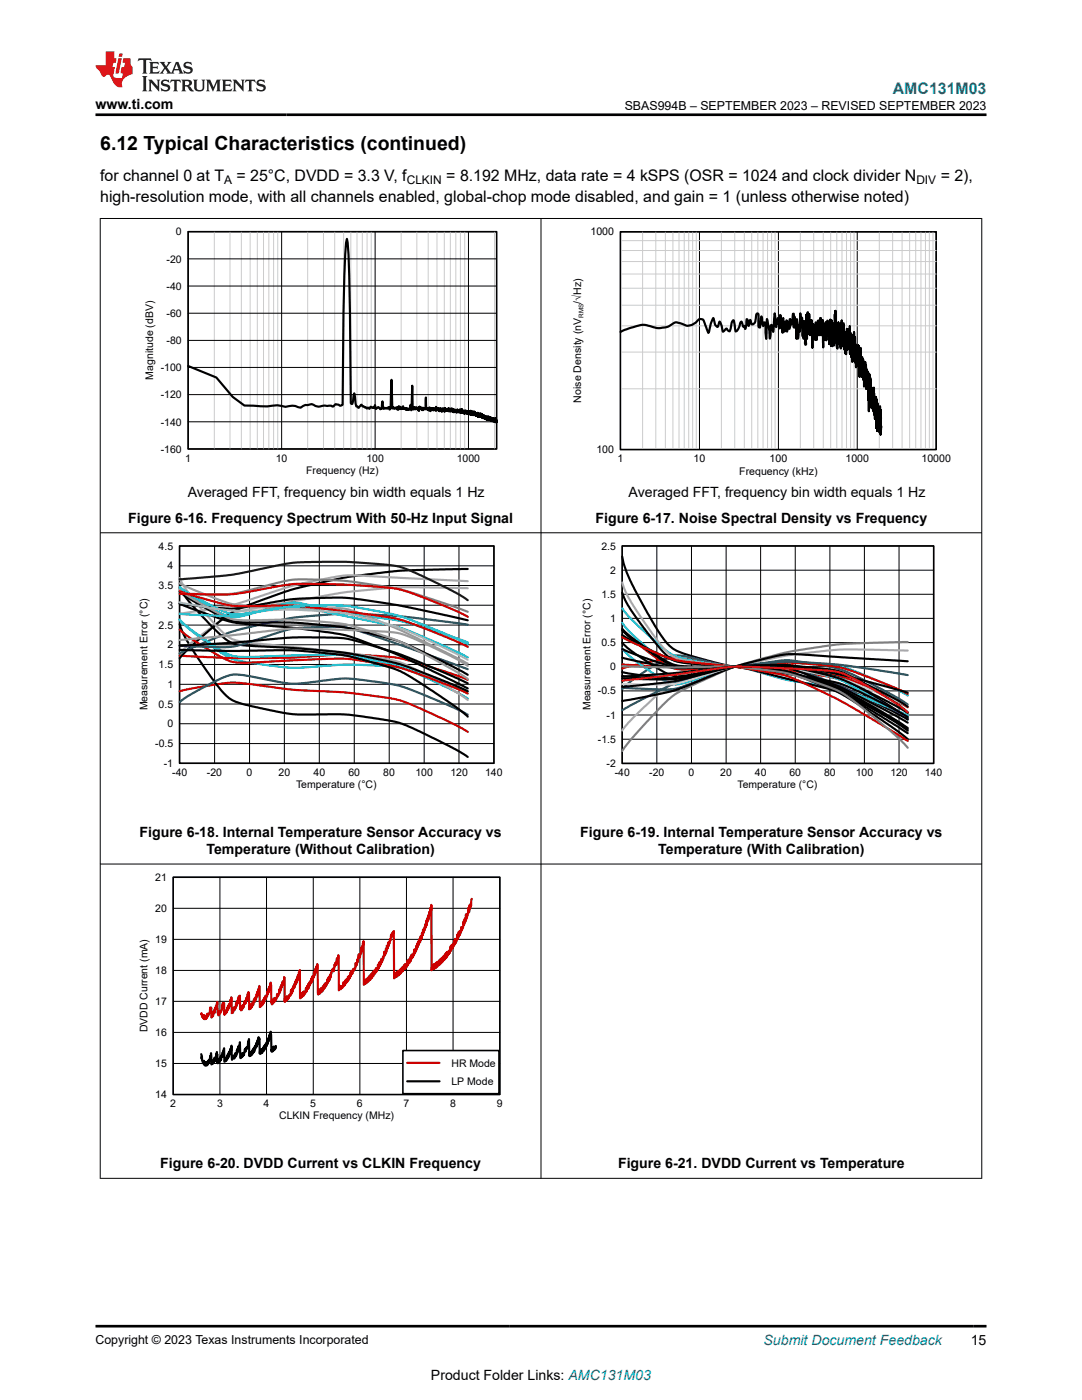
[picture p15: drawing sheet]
<svg xmlns="http://www.w3.org/2000/svg" width="216mm" height="279mm" viewBox="0 0 216 279" stroke-linecap="round" stroke-linejoin="round" font-family="sans-serif">
<defs><g id="words">
<text font-size="3.9" x="20" y="29.9">6.12 Typical Characteristics (continued)</text>
<text font-size="3.2" fill="#00f" x="178.1" y="18.7">AMC131M03</text>
<g font-size="3.2">
<text x="20" y="40.3">high-resolution mode, with all channels enabled, global-chop mode disabled, and gain = 1 (unless otherwise noted)</text>
<text x="20" y="36.1">for channel 0 at T</text>
<text x="47.2" y="36.1">= 25°C, DVDD = 3.3 V, f</text>
<text x="89.1" y="36.1">= 8.192 MHz, data rate = 4 kSPS (OSR = 1024 and clock divider N</text>
<text x="187.7" y="36.1">= 2),</text>
</g>
<g font-size="2.8">
<text x="19" y="21.8">www.ti.com</text>
<text x="37.5" y="99.1">Averaged FFT, frequency bin width equals 1 Hz</text>
<text x="125.4" y="99.1">Averaged FFT, frequency bin width equals 1 Hz</text>
<text x="25.6" y="104.3">Figure 6-16. Frequency Spectrum With 50-Hz Input Signal</text>
<text x="118.8" y="104.3">Figure 6-17. Noise Spectral Density vs Frequency</text>
<text x="27.8" y="167.1">Figure 6-18. Internal Temperature Sensor Accuracy vs</text>
<text x="115.8" y="167.1">Figure 6-19. Internal Temperature Sensor Accuracy vs</text>
<text x="41.2" y="170.4">Temperature (Without Calibration)</text>
<text x="131.3" y="170.4">Temperature (With Calibration)</text>
<text x="32" y="233.2">Figure 6-20. DVDD Current vs CLKIN Frequency</text>
<text x="123.3" y="233.2">Figure 6-21. DVDD Current vs Temperature</text>
<text x="193.7" y="268.5">15</text>
<text x="86" y="275.3">Product Folder Links: AMC131M03</text>
</g>
<text font-size="2.8" fill="#00f" x="152.4" y="268.5">Submit Document Feedback</text>
<g font-size="2.5">
<text x="124.7" y="21.9">SBAS994B – SEPTEMBER 2023 – REVISED SEPTEMBER 2023</text>
<text x="19" y="268.2">Copyright © 2023 Texas Instruments Incorporated</text>
</g>
<g font-size="2.4">
<text x="44.7" y="36.7">A</text>
<text x="81.2" y="36.7">CLKIN</text>
<text x="182.9" y="36.7">DIV</text>
</g>
<g font-size="2.1">
<text x="35.1" y="47">0</text>
<text x="117.8" y="47">1000</text>
<text x="33.2" y="52.4">-20</text>
<text x="33.2" y="57.8">-40</text>
<text x="33.2" y="63.2">-60</text>
<text x="115.9" y="60.6" transform="rotate(-90 115.9 60.6)">/√Hz)</text>
<text x="33.2" y="68.7">-80</text>
<text x="30.6" y="75.8" transform="rotate(-90 30.6 75.8)">Magnitude (dBV)</text>
<text x="32.1" y="74">-100</text>
<text x="32.1" y="79.5">-120</text>
<text x="115.9" y="80.3" transform="rotate(-90 115.9 80.3)">Noise Density (nV</text>
<text x="32.1" y="84.9">-140</text>
<text x="32.1" y="90.3">-160</text>
<text x="37" y="92.2">1</text>
<text x="55" y="92.2">10</text>
<text x="61.1" y="94.6">Frequency (Hz)</text>
<text x="73.1" y="92.2">100</text>
<text x="91.2" y="92.2">1000</text>
<text x="119" y="90.4">100</text>
<text x="123.2" y="92.3">1</text>
<text x="138.4" y="92.3">10</text>
<text x="147.5" y="94.7">Frequency (kHz)</text>
<text x="153.6" y="92.3">100</text>
<text x="168.7" y="92.3">1000</text>
<text x="183.9" y="92.3">10000</text>
<text x="31.7" y="109.7">4.5</text>
<text x="33.4" y="113.6">4</text>
<text x="120" y="109.7">2.5</text>
<text x="31.7" y="117.6">3.5</text>
<text x="120" y="119.3">1.5</text>
<text x="121.7" y="114.5">2</text>
<text x="31.7" y="125.5">2.5</text>
<text x="33.4" y="121.5">3</text>
<text x="121.7" y="124.1">1</text>
<text x="33.4" y="129.4">2</text>
<text x="120" y="129">0.5</text>
<text x="31.7" y="133.4">1.5</text>
<text x="33.4" y="137.3">1</text>
<text x="121.7" y="133.8">0</text>
<text x="29.4" y="141.8" transform="rotate(-90 29.4 141.8)">Measurement Error (°C)</text>
<text x="31.7" y="141.2">0.5</text>
<text x="117.8" y="141.7" transform="rotate(-90 117.8 141.7)">Measurement Error (°C)</text>
<text x="119.3" y="138.6">-0.5</text>
<text x="121.1" y="143.4">-1</text>
<text x="31" y="149.1">-0.5</text>
<text x="33.4" y="145.2">0</text>
<text x="119.3" y="148.2">-1.5</text>
<text x="32.7" y="153">-1</text>
<text x="34.4" y="154.9">-40</text>
<text x="41.3" y="154.9">-20</text>
<text x="49.2" y="154.9">0</text>
<text x="55.6" y="154.9">20</text>
<text x="62.6" y="154.9">40</text>
<text x="69.5" y="154.9">60</text>
<text x="76.5" y="154.9">80</text>
<text x="82.9" y="154.9">100</text>
<text x="89.9" y="154.9">120</text>
<text x="96.8" y="154.9">140</text>
<text x="121.1" y="153.1">-2</text>
<text x="122.7" y="154.8">-40</text>
<text x="129.6" y="154.8">-20</text>
<text x="137.4" y="154.8">0</text>
<text x="143.7" y="154.8">20</text>
<text x="150.6" y="154.8">40</text>
<text x="157.5" y="154.8">60</text>
<text x="164.4" y="154.8">80</text>
<text x="170.8" y="154.8">100</text>
<text x="177.7" y="154.8">120</text>
<text x="184.6" y="154.8">140</text>
<text x="59.1" y="157.3">Temperature (°C)</text>
<text x="147.2" y="157.3">Temperature (°C)</text>
<text x="31" y="175.8">21</text>
<text x="31" y="182">20</text>
<text x="31" y="188.2">19</text>
<text x="31" y="194.4">18</text>
<text x="31" y="200.6">17</text>
<text x="29.4" y="206" transform="rotate(-90 29.4 206)">DVDD Current (mA)</text>
<text x="31" y="206.8">16</text>
<text x="31" y="213">15</text>
<text x="90.1" y="212.9">HR Mode</text>
<text x="31" y="219.2">14</text>
<text x="34" y="221">2</text>
<text x="43.3" y="221">3</text>
<text x="52.6" y="221">4</text>
<text x="61.9" y="221">5</text>
<text x="71.2" y="221">6</text>
<text x="80.5" y="221">7</text>
<text x="89.8" y="221">8</text>
<text x="90.1" y="216.5">LP Mode</text>
<text x="99.1" y="221">9</text>
<text x="55.7" y="223.4">CLKIN Frequency (MHz)</text>
</g>
<text font-size="1.3" x="116.5" y="63.5" transform="rotate(-90 116.5 63.5)">RMS</text>
</g></defs>
<path d="M37.5 46.2h61.6v43.4h-61.6zM123.8 46.3h63v43.4h-63zM35.8 109h62.8v43.3h-62.8zM34.6 175.1h65.1v43.3h-65.1z" fill="none" stroke="#000" stroke-width=".32"/>
<g fill="none" stroke="#000" stroke-width=".2">
<path d="M37.5 57.1h61.6M37.5 51.7h61.6M56.2 46.2v43.4M74.9 46.2v43.4M93.5 46.2v43.4M99.1 46.2h-61.6v43.4h61.6M123.8 46.3h63v43.4h-63zM139.6 46.3v43.4M155.3 46.3v43.4M171.1 46.3v43.4M37.5 78.8h61.6M37.5 73.3h61.6"/>
<path d="M37.5 67.9h61.6M37.5 62.5h61.6M37.5 84.2h61.6M35.8 109h62.8v43.3h-62.8zM35.8 116.9h62.8M35.8 112.9h62.8M42.8 109v43.3M49.8 109v43.3M56.7 109v43.3M63.7 109v43.3M70.7 109v43.3M77.7 109v43.3"/>
<path d="M84.6 109v43.3M91.6 109v43.3M124.2 109h62.1v43.3h-62.1zM124.2 118.6h62.1M124.2 113.8h62.1M131.1 109v43.3M138 109v43.3M144.9 109v43.3M151.8 109v43.3M158.7 109v43.3M165.6 109v43.3M172.5 109v43.3"/>
<path d="M179.4 109v43.3M35.8 136.6h62.8M35.8 132.6h62.8M35.8 128.7h62.8M35.8 124.7h62.8M35.8 120.8h62.8M124.2 137.9h62.1M124.2 133h62.1M124.2 128.2h62.1M124.2 123.4h62.1M35.8 148.4h62.8M35.8 144.4h62.8"/>
<path d="M35.8 140.5h62.8M124.2 147.5h62.1M124.2 142.7h62.1M34.6 175.1h65.1v43.3h-65.1zM43.9 175.1v43.3M53.2 175.1v43.3M62.5 175.1v43.3M71.8 175.1v43.3M81.1 175.1v43.3M90.4 175.1v43.3M34.6 199.8h65.1M34.6 193.7h65.1"/>
<path d="M34.6 187.5h65.1M34.6 181.3h65.1M34.6 212.2h65.1M34.6 206h65.1"/>
</g>
<g fill="none" stroke="#ccc" stroke-width=".2">
<path d="M42.8 46.2v43.4M45.9 46.2v43.4M48.2 46.2v43.4M49.9 46.2v43.4M51.3 46.2v43.4M52.6 46.2v43.4M53.6 46.2v43.4M54.6 46.2v43.4M55.4 46.2v43.4M61.4 46.2v43.4M64.5 46.2v43.4M66.8 46.2v43.4"/>
<path d="M68.6 46.2v43.4M70 46.2v43.4M71.2 46.2v43.4M72.3 46.2v43.4M73.2 46.2v43.4M74.1 46.2v43.4M80 46.2v43.4M83.2 46.2v43.4M85.4 46.2v43.4M87.2 46.2v43.4M88.7 46.2v43.4M89.9 46.2v43.4"/>
<path d="M91 46.2v43.4M91.9 46.2v43.4M92.7 46.2v43.4M98.7 46.2v43.4M123.8 57.5h63M123.8 54.7h63M123.8 52.2h63M123.8 50h63M123.8 48h63M128.2 46.3v43.4M130.9 46.3v43.4M132.8 46.3v43.4"/>
<path d="M134.3 46.3v43.4M135.5 46.3v43.4M136.5 46.3v43.4M137.4 46.3v43.4M138.2 46.3v43.4M138.9 46.3v43.4M143.9 46.3v43.4M146.6 46.3v43.4M148.5 46.3v43.4M150 46.3v43.4M151.2 46.3v43.4M152.3 46.3v43.4"/>
<path d="M153.2 46.3v43.4M154 46.3v43.4M154.7 46.3v43.4M159.7 46.3v43.4M162.4 46.3v43.4M164.3 46.3v43.4M165.8 46.3v43.4M167 46.3v43.4M168 46.3v43.4M168.9 46.3v43.4M169.7 46.3v43.4M170.4 46.3v43.4"/>
<path d="M175.5 46.3v43.4M178.1 46.3v43.4M180 46.3v43.4M181.5 46.3v43.4M182.7 46.3v43.4M183.8 46.3v43.4M184.7 46.3v43.4M185.4 46.3v43.4M186.2 46.3v43.4M123.8 77.6h63M123.8 70.3h63M123.8 65h63"/>
<path d="M123.8 60.9h63"/>
</g>
<g fill="none" stroke="#000" stroke-width=".43">
<path d="M37.5 73l5.7 2.3 3.2 3.9 2.4 1.7 1.8 .1a14.5 14.5 0 0 0 4.7-.1l1.7 .3a3.8 3.8 0 0 1 3 .2l.9-.6 1.3-.2 1.4 .6 1.2-.3 1.8 .2 .4-.5 .8 .4 .6-.2 .3-25.8 .2-4.3 .3-3 .3 3.1 .2 4.2 .3 25.5 .3 .1 .4-2.1 .4 2.6 .3 .1 .1 .2h.1l.5-.6 .3 .3h.2l.2 .2h.2l.2 .2 .2-.2 .3 .3 .3-.4 .3 .2 .3-.1 .1 .2 .1-.7 .2 .8 .1-.1a.35 .35 0 0 1 .4-.2 .35 .35 0 0 1 .3 .3h.3l.1-.1 .1-1.4 .2 1.5 .2-.2 .6 .2 .3-.3 .1 .4 .1-.2 .1 .2 .2-5.9 .2 5.2 .1 .5 .1-.2 .1 .1a.21 .21 0 0 0 .2 .1 .21 .21 0 0 0 .2-.2l.1 .2 .1-.2 .1 .4 .1-.4 .1 .5 .1-.7 .1 .5 .2-.4 .1 .5 .1-.3 .2 .2 .1-.5 .1 .5 .1-.2v.2l.2-.1 .1 .2 .1-.2 .1 .3v-.4l.2 .4 .1-.2 .2 .2 .1-.3h.1l.1-.7 .2 1.1 .2-4.9 .1 4.7 .2-.4 .2 .4 .1-.3 .1 .2 .1-.3 .2 .4 .1-.2v.4l.1-.6 .1 .7 .1-.9 .1 .5v-.3l.2 .3 .2-.3v.6l.2-.4v.4l.1-.5 .1 .3 .1-.2 .1 .2v-.3l.1 .3 .1-2.4 .1 2.3 .1-.1 .1 .3 .2-.4 .1 .5v-.5l.2 .5v-.5l.1 .7 .1-.6 .1 .2v-.2l.3 .3v-.3l.1 .4v-.4l.1 .3v-.3l.1 .2 .1-.1 .1 .4 .1-.8 .1 .7 .1-.4v.3l.2-.3 .1 .4 .1-.4v.6l.1-.5v.5l.2-.6 .3 .7 .1-.7v.4l.2-.3 .1 .3 .1-.4v.7l.1-.7 .2 .5v-.3v.2l.1-.2v.2l.1-.2 .1 .1v-.2v.4l.1-.4 .1 .5 .1-.6 .1 .6 .1-.4 .1 .4v-.6l.1 .6 .1-.6v.6l.1-.5 .2 .6v-.6l.2 .7 .1-.5 .1 .3 .1-.3 .1 .4 .1-.3v.5l.1-.6 .1 .4v-.5l.2 .6 .2-.4v.4l.1-.6 .1 .6 .1-.4v.5l.1-.7 .1 .5v-.2v.3l.1-.3 .1 .3 .1-.4v.5l.1-.4 .1 .5 .1-.6 .1 .5 .1-.3v.4l.1-.5v.5v-.5l.1 .5 .1-.5v.4l.1-.2v.4v-.5l.1 .3v-.3l.1 .4 .1-.4v.6l.1-.6 .1 .7v-.8l.1 .8v-.6l.1 .6 .1-.7 .1 .6 .1-.4v.6l.1-.7v.5v-.4l.1 .4 .1-.5v.6l.1-.5 .1 .6v-.5l.1 .5v-.4v.3l.1-.2v.3v-.5v.5l.1-.4 .1 .5v-.6l.1 .8v-.6l.1 .4v-.5l.1 .5 .1-.3v.5v-.7l.1 .6 .1-.5v.6l.2-.6 .1 .7v-.5v.3l.1-.2v.5v-.6l.1 .6v-.4l.1 .4v-.5l.1 .6v-.6l.1 .7v-.6l.1 .6v-.5l.2 .4v-.3l.1 .6 .1-.6 .1 .5 .1-.6v.7l.2-.5v.6l.1-.7v.6l.1-.5 .1 .6 .1-.6 .1 .7 .1-.4v.4v-.3l.1 .2v-.5l.1 .7v-.5l.1 .4v-.5l.1 .6v-.3l.1 .3 .1-.4v.2v-.4l.1 .6 .1-.4v.6l.1-.4M123.8 66.2a15.7 15.7 0 0 1 4.7-1.4l1.1 .3a5.2 5.2 0 0 0 5.2-.8l1.1 .3a2.53 2.53 0 0 0 3.5-.8 .79 .79 0 0 1 .9 0 .79 .79 0 0 1 .3 .7l.7 1.9 .6-1.9 .4-1 .4 1.3 .4 .5 .5-1.1 .7 2 .7-.6 .2 .3 .4 .2 .4-1.7 .3-.5 .5 2.3a3.1 3.1 0 0 0 1-2h.2l.2 .9 .1 .1 .2-.2 .2 .7 .2-.7 .1-1.3 .2 .3 .2 1.1 .3-1.3 .3 .9h.2a1.69 1.69 0 0 0 .7-1.7l.2-.5 .2 .2 .1 2.6 .2 .1 .3-2.3 .4 2v-.7l.2 .1 .1-.2 .3 3.3 .1-3.9 .5 2.4 .1 1.5 .2-2.7 .2-.1 .3 1.4 .3-3.7 .3 2.8 .3-1.8h.1l.3 2 .1-.1v-2.5h.1l.1 1.7 .1-.9 .1 .3 .1 2.4 .1-2.9v1.4l.1 .3v-1l.1 2 .2-.7 .1 .5 .2-2v2.2l.3-2 .2 1.4 .1-1.9 .1 1.3 .1-1.2 .1 .8 .2-.2 .1-1.8h.2l-.1 2.4 .2 .4 .1-2.2 .1 1.8v-.7l.2 .5v2.8l.1-3.9 .2 3.9 .2-2.8 .2 1.4v-.1l.1-3.6 .1 2.8 .2-1.9 .2 3.8 .1-3.1v3.5l.2-3.5 .1 2.1v-.4l.2 .4-.1 2.6 .2-.1v-5.9l.1 4.8v-3.2l.2-2.1 .2 4.4 .1-4-.1 3.3 .2 .9 .1-2 .1 .6 .1-1.6v.8l.1-.8 .1 5.5 .1-4.7 .1 1.5 .1-.5v.2l.1 1.7v-2.5l.2 2.7 .1-3.5 .2 3.5v-2.3l.1-.2v.9v-.5v.3l.1-.2v-1.8h.1l.1 2.9 .1-1.8 .1 1.8 .1-3.4 .2 3.4 .2-3v.9v-.9l.1 .1 .1 5.3v-4.5l.1 1.4 .1-.5v1.9l.1-2.4 .1 2.6 .1-3.5 .1 3.6 .1-2.6v.8l.1-.4-.1-1.5 .1-.2h.1l-.1 1.3 .1-.9 .3 4.2v-2.4l.1 1.9 .1-4.3v4.5l.1 .3v-1.2v1.6l.1-5 .1 1.3 .1 .1-.1 2 .1 1.7v-3.8v-.4l.1 3.4 .1-3.7 .1 4.3 .1-6.1 .1 2.6 .1-3.4 .2 6.4 .1-3.4v4.5l.1 .1-.1-3 .2-.1-.1-.8 .1 1.7 .1-3 .1 4.2 .1-2.7 .1 2.2v-1.6v1.8l.1 .4v-1.6v1.8v-.3v.6h.1v-4.3v4.6l.1-.4-.1-4.6 .1 2.1 .1-2.6 .1 4.6v-3.3l.2 3.3v-.2v-3.9l.1 4.7v-1.8l.1 2.4v-3.6l.1 4.3 .1-4.3 .1 4.5 .2-5.1v2.9l.1-2.8v.5v3.5v-3.3l.1 2.6 .1-2.7 .1 2.5 .1-3.2v3.1v-.3l.1-3.3v5.5l.1-4.2 .1 3.8 .1-2v3l.1-4.4v5.3l.2-4 .1 4v-4.9l.1 4.3v-.2v-5l.1 3.6 .1-2.7v.3v4.2l.1-3.1 .1 .5v4.2v-4.2l.1-.1 .1 3.6v-2.8l.1 3.2 .1-4 .1 4v-4v3.5l.1-3.3 .1 6v-4l.1 1.2v-1.9l.1 2.5v-3.6l.1 5.3 .1-3.1 .1 3.6v-3.9l.2 3.6v-3.1l.1 4v-3.4l.1 3.2v-2.9v.4v4v-4.7l.2 3.5v-3.2v3.9v-4.3l.2 4.1v-3.6v4.8l.1-3.9v3.2v.2v-1.6v1.6l.1-2.5v2.5v-3.2l.1 2.9v-2.5l.1 2.9v-2.9l.1 5.5v-5.1l.1 7.4 .1-7.4 .1 6.3 .1-5.5 .1 3.8v-2.8v.7v4.1l.1-3.8v3l.1-2.9v2.2v-2.1l.1 3.4v-3.5l.1 4.3v-3.9l.1 2.7v-2.3l.1 3.5v-4.5v5.3v-4.2l.1 3.9 .1-2.7v1v-.6v.2v3.3l.1-4.4v3.4l.1-.9v.8v-.1v-3.2l.1 6.2v-5.7l.1 6.3 .1-5.5v3.7l.1-3.1v3.7v-3l.1-.2v2.7v-2.7l.1 4.1 .1-4.1v4.7l.1-5.2 .1 5.6v-4.9l.1 3.9M35.8 117.3l.8 1.2 1.2 1.6 4.3 4.8 1.7 1.6a6.9 6.9 0 0 0 5.7 2.4l9 .4 9.1 .8 3.3 .5 5.7 1.2 2.3 .5 2.6 .8 7.7 3 4.1 1.8M35.8 118.1l2.8 1.9 5.7 3.1a14.1 14.1 0 0 0 7.3 1.1h6.4l7.3 .6 3.8 .5 4.2 .9 4.9 1.4 2.5 .8 8.7 4.1 3.9 2.2M93.3 113.6l-11.8 .2-6 .6-7 .9-10.7 2.5-8.3 3-3.5 1.6-3.1 2.4-3.1 2.7-2.7 2.4-1.3 1.4M124.2 111.1l.5 2.1 1.3 3.2 3.1 5.7 2.8 4.6a8 8 0 0 0 5.7 4.1l4.6 1.3 4 .9 2.6 .2 8.3-.1 8.9 1.6a25.8 25.8 0 0 1 7.4 3.6l5.2 3.3 2.5 1.9M124.2 118.3l.5 1.4 1.3 2.3 3.2 4.3 2.8 3.5a6.3 6.3 0 0 0 5.5 2.6l9.6 .7 8.9 1 7.7 1.7 3.4 1 1.8 .7 9.1 4.4 3.1 1.7M35.8 124.5l.8 2 1.5 2.6 3.9 5.9 1.7 2.3a7.9 7.9 0 0 0 5.8 3.5l5.6 1.2 3.4 .5 11 .1 9.2 1.4 2.3 .8 2.7 1.2 7.1 3.5 2.5 1.6M35.8 120.4l3.5 .5 7 .6 3.3-.4 9-1.5 10.3-.3 10.6 1.5 13.8 3M35.8 120.5l4.2 1.6 6.4 2.1 2.7 .3 10.7 .9 6.7 .9 2.8 .6 2.8 .9 7.9 3.1 13.3 6.5M35.8 129.7l9.2 .2 13.2-.1 7.7 .6 3.8 .6 7.7 2.1 2.6 .9 2.1 1.2 4.5 2.9 4.3 2.9 2.4 2M35.8 128.9l9.3-.5 13.2-1.2 10.1 .2 3.3 .7 7.8 2.4 9.3 3.8 4.5 2.1"/>
<path d="M124.2 134.1l4.8 .8 5.5 .5 2.7-.4 6.8-1.5 2.9-.5 7-.3h3.1l3 .5 7.3 1.3 13.8 3.8M124.2 125.5l.9 1 1.8 1.4 5.5 3.7a8.7 8.7 0 0 0 5.8 1.4h6.3l3.6 .2 8.2 .9 3.6 1 5.4 1.7 2.9 1.1 7.9 4.6 5 3.3M124.2 125.8l1.2 1.2 1.4 1.1 5.4 3.6a8 8 0 0 0 5.6 1.5l8.9-.2 7.6 .8 2.4 .3 1.5 .4 7.2 2.8 3.2 1.6 7.6 5 4.9 3.6M124.2 128.3l.9 .9 1.6 1.2 5.3 3.4a6.2 6.2 0 0 0 5.7 .9l6.8-1.5a15.4 15.4 0 0 1 7.1 .8l14 3.5 2.1 .7 7.5 3.8 5.9 3.5M124.2 126.7l2.1 1.3 5.8 2.8 2 .9 1.4 .3 10.5 1 8.7-.2a13.3 13.3 0 0 1 7 2.2l7.8 4.2 11.6 7.1M124.2 129.5l4.4 1.8 5.7 1.7 1.7 .2 8.4-.2 3.2 .1 9.8 1.4 9.2 1.6 2.3 .8 3 1.4 6.3 3.1 2.9 1.7M124.2 137.1l10.3-1.1 12-3 7.6-.2 5.8 .2 6.7 .8 1.9 .6 2.6 1.3 5.4 3.2 3.2 2.1 1.4 1.2M124.2 131.3l4.6 1 5.6 1h2.6l10-.3 7.8 .6 2.7 .5 7.3 2.3 3.4 1.3 9.5 5.4 3.4 2.2M124.2 134.9l5.5 .4 4.7 .1 2.6-.4 9.7-2 5.1-.1h4.9l4.5 .9 6.5 1.7 7.7 3.6 4.2 2.2 1.5 1M124.2 135l9.9-.6 12.2-1.4h6.8l3.8 .3 4.3 1.3 6.2 2.4 7.4 3.8 6.3 3.4M124.2 135.4l7 .2 3.6-.1 9.8-2.1 2.7-.4 9.5 .2 7.6 .6 3.1 .5 2.2 .8 8 3.9 3.4 2M181.1 132l-21.2-1.4h-3l-2.7 .5-7.7 2-10 4-2.2 .8-6.3 1.3-3.8 .7"/>
<path d="M55 208.7v.5l-.1-.3-.1 .6-.2-.6-.1 .8v-.7l-.1 .8v-.5v.5l-.2-.4v.4l-.2-3.9v.9l-.1-.7-.1 1.3-.1-.7-.1 .9v.2l-.1-.6-.1 1.2-.1-.8-.2 1.3v-.7l-.1 .9v-.7l-.1 .5-.1-.2v.8l-.1-.7-.1 .9v-.7l-.1 .7v-.6l-.1 .9-.1-.6-.2 .8v-.7l-.1 .8-.1-.7-.1 .7v-3.1l-.2 .4v-.6l-.1 1v-.6l-.3 1.4v-.7l-.1 .9-.1-.4-.1 .8-.1-.5-.1 1v-.8l-.1 1-.1-.7v.7l-.1-.6v.8l-.1-.6v.8l-.1-.4-.1 .6-.1-.8v.8l-.1-.7-.1 .8-.1-3.4-.1 1v-.6l-.2 1.1-.2 .4v-.3l-.1 .1-.1 .7-.1-.5-.2 1.2-.1-.3-.2 .6-.1-.6v.8l-.1-.4-.2 .6-.1-3.2-.1 .9-.1 .4-.1-.6-.1 1.2-.1-.6-.2 1.3-.2 .3v-.7l-.1 .8-.1 .1v-.3l-.1 .5-.1-.7-.2 .5v-.3l-.1 .7-.1-2.8-.1 1.1-.1-.5v.8l-.1 .2-.1-.6-.1 .9-.1-.5-.1 1v-.6v.8l-.1-.7-.2 1-.1 .1-.1-.6-.1 .7-.1 .1-.1-2.7-.2 .5v.9l-.1-.6v.9l-.2-.3-.1 .9v-.7l-.1 .8-.1-.5v.8l-.2 .1v-.7l-.2 .9-.2-2.3-.1 .9v.2l-.1-.6-.1 1.1-.1 .1-.1-.5v.8v-.7l-.1 .8-.2 .3-.1-.7-.2 .8-.1-2.2-.1 1v.2l-.1-.7v.9l-.1 .1v-.3l-.2 .8-.1-.5-.1 .8-.1 .1-.1-.6h-.2v.7v-.7l-.2 .6v-.7l-.1 .5v-.7l-.1 .6-.1-.3-.3-1.6"/>
</g>
<path d="M35.8 118l5.4 1.6 5.1 1.3h13.3l9.2 1.1 10 1.4 2.2 .6 4 1.5 5.8 2.4 2.5 1.2M35.8 118.5l7.1 .2 3.7-.1 9.3-1.7 3.4-.4 9.4 .2 7.3 .4 3.3 .4 3.3 1 7.9 3.2 2.8 1.4M35.8 137.9l6.3-1.2 2.9-.4 2-.1 10.6 1.4 10.9 .5 6.9 .9 3.7 .6 2.8 .9 8.3 3.8 3.1 1.8M35.8 130.9l10.6 .4h8.9l14.2-.7 8 .5 2.1 .2 2.3 .6 6.8 2.1 4.6 1.7M35.8 125.6l2.7 2.1 5.5 3.4a9.6 9.6 0 0 0 6.5 1.1l16.3-.8 2.4 .1 3.4 .4 5.6 1 3.1 .8 8.1 3 3.9 1.7M124.2 133.4l1.9-.5 5.4-1.2 2.4-.4h1.2l2.7 .3 7.7 1.3 11.3 .8 7.7 1.2 2.9 .7 2.7 1.1 7.3 4.1 3.7 2.5M124.2 132.6l10.4 .6h8l4.3-.2 8.5-.7h2.3l7.8 .6 2.6 .4 2.2 .7 7.4 2.9 3.4 1.6M124.2 125.5l1.8 1.9 6 4.7a7.3 7.3 0 0 0 6 1.5l16.3-.9 2.2-.1 1.8 .2 6.9 1.4 3 .8 9.1 4.1 3.8 2.1M124.2 127.2l5.9 2.8 2.7 1.1 2.1 .7 13.3 1.5 6.9 1.1 2.6 .7 5 2.3 5.4 2.6 9.2 5.5 3.8 2.4M94.1 179.4l-.3 1.9-.1-.7-.1 1.4v.1l-.1-1-.3 2.1-.1-.8-.1 1.1v-.9l-.1 1.2-.1 .3-.1-.8-.1 1.1v.2v-.8l-.3 1.5-.2 .5-.1-.8v1.1l-.2-.4v.7v-.6l-.2 1v-.9l-.1 .1v1l-.1 .1v-.7l-.1 1-.1-.8v.9l-.2 .5-.1-.6v.9l-.1-.9v1l-.2 .2v-.9l-.2 1.3-.2 .3-.1-.7-.1 1.1-.1-.8-.2 1.3v-.5l-.1 .6v-.6l-.1 .8-.1-.5-.1 .7-.1-.7-.1 .9v-.8l-.1 1.1v-.9l-.1 1-.1-.8-.1 1.1-.1-.5-.1 .5v-.8l-.1 1v-.8l-.2 1-.1-.8-.1 1-.1-.8-.1 1-.1-.9-.1 1.1h-.1l-.1-.7-.1 1-.1 .1v-.9h-.2v1v-.9l-.1 1-.1-.8-.1 .9-.1-.9v1l-.2-.9v.5l-.1-.4v.4l-.1-.3-.1 .9v-13l-.1 1.1v-.4l-.1 .6-.1-.7v1.1l-.1 .2v-.5l-.1 1.1-.1 .2v-.7l-.1 1.1v-.7l-.2 1.1v-.5l-.1 1.1v-.9l-.1 1.1v.2l-.1-.7-.1 .9v-.4l-.3 1.3-.1-.7-.1 1.1v-.4v.6l-.1-.5-.1 1.1-.1-.4v.6l-.1-.8v1.1l-.1 .2-.1-.7-.1 1.2-.1-.8-.2 1.2-.1-.7v1l-.1-.6v.9l-.2 .5-.1-.6-.1 .7v-.7l-.1 1v-.5l-.1 .9-.1-.4-.2 .7v-.7l-.2 1.2-.1-.8v1l-.3 .4-.1-.8-.1 1.1-.1-.8-.1 1-.3 .4v-.8l-.1 1-.1-.8v.9l-.1-.8-.1 .5-.1-.3v.9l-.1-.8-.1 .9-.1-.6-.2 1v-.9l-.1 .5v-.3l-.1 .9v-.8l-.1 .9-.1-.8-.1 .9v-.8l-.1 .4-.1-.2v.8l-.1-.8-.1 .9-.1-.5-.1 .6-.1-.7-.1 .8v-9.4l-.2 .6v-.3l-.2 .8-.2-.3-.1 1.1-.1-.3-.2 1.3-.1-.7v.9l-.1-.7v1.1l-.2-.6-.1 1v.4l-.1-.8v.9l-.2 .3v-.3l-.1 .6v-.9l-.1 1v-.2l-.4 1.3-.1-.6-.1 1-.1-.3v.6l-.1-.8-.1 1-.1-.7v1l-.1 .1-.1-.8-.1 1.2-.2 .2-.1-.7-.1 1-.1 .1-.2-.6-.1 1-.1 .1v-.8l-.2 1.2-.1-.8v.8l-.1-.7v.8l-.2 .3v-.9l-.2 1-.1-.7v.9l-.2 .1-.1-.7v.8l-.3 .2v-.8l-.1 .9-.2 .1v-8.7l-.3 1.7-.1-.6-.1 1v-.7l-.1 1.1-.3 .9-.1-.8-.2 1.5-.1 .1v-.5l-.1 .9-.1 .2v-.4v.6l-.2-.6-.1 1.1-.1 .3-.1-.3-.1 .5v-.4l-.2 1-.1-.7-.1 .1-.1 1v-.8l-.2 1v-.4l-.1 .7v-.5l-.2 .9-.1-.8v.9l-.2 .3-.1-.7-.1 1-.1-.7-.1 .8v-.4l-.2 .6v-.7l-.2 1-.2 .2-.1-.4-.1 .6h-.1l-.1-.7-.2 .9-.1-7-.2 1.4-.1-.8v.3l-.1 1-.1 .1v-.5l-.2 .6v-.2l-.2 1.3-.1 .1-.1-.6-.3 1.1-.1-.2-.1 1v-.7l-.1 1-.1-.7v.9l-.1-.7-.1 .9v-.6l-.1 .9v-.8l-.3 1.3-.2 .2v-.7l-.1 .9v-.7l-.1 .9-.2 .2-.1-.7v.9l-.2 .2v-.7l-.1 .8v-.7l-.2 .8-.1-.7v.9l-.1-.5v.5v-.8l-.1 .8v-.6l-.1 .8-.2-6.1v.9l-.1 .3-.1-.8v1v-.7l-.1 .9v-.6l-.1 .8v-.3l-.1 .5v-.6l-.1 1-.1-.7v1l-.1-.4-.1 .7-.1-.6-.1 1.2v-.8l-.2 1.1-.2-.4v.8l-.1-.6-.1 1v-.8l-.1 1.1-.1-.7v.3l-.1-.2v.1l-.1 .9-.1-.7v.9l-.1-.8-.1 1.1-.2 .2-.1-.6v.8l-.1 .1-.1-.8v.8v-.7l-.2 .9-.1-.7-.2 .9-.1-5.6-.1 1.2-.1-.7-.1 1.3-.1-.6v.8l-.1 .3-.1-.6-.2 1.2-.1-.7v.2l-.1 1-.1-.6v.9l-.1-.5-.1 .1-.1 1-.1-.7v.9l-.1-.6-.1 .8v-.6l-.1 .9-.2 .2v-.3l-.1 .2-.1 .5-.1 .1v-.3l-.1 .5-.1-.7-.2 .9-.1-.6-.1 .7v-.6l-.1 .7-.1-4.9v.9l-.1 .3-.1-.4v.3l-.1-.2-.2 1.2-.1-.5-.2 1.2-.1 .3-.1-.7-.1 1.2-.2 .3-.1-.6-.1 .9-.4 .6v-.6v.8l-.1-.7-.1 .9-.1-.7-.1 .8v-.7l-.2 .8-.2-4.3-.2 1.4-.1-.6v.8l-.1-.5v.8v-.6l-.1 .1v.9l-.1-.6-.1 1-.1-.4-.2 1v-.6l-.1 .5-.1-.3-.1 .9v-.6l-.1 .8v-.6l-.1 .8-.1-.3-.1 .6v-.8v.8l-.2 .3-.1-.5v.5l-.1-.4-.1 .5-.1-4.2-.1 1.3-.1-.7v1l-.1 .1v-.6l-.1 .9v.1l-.1-.6-.2 1.3-.1-.5-.1 .9v-.6l-.3 1.1-.1-.3-.1 .7v-.7l-.1 .8-.2 .2v-.7l-.1 .8h-.1v-.6l-.1 .7-.1-3.4-.1 .9v-.6l-.3 1.4-.1-.5-.1 1-.1 .1v-.6l-.1 .5-.1-.1v.8l-.1-.4-.1 .7-.1-.6-.1 .8-.1 .2-.2-.6-.1 .4-.1-2.7-.1 .8-.1-.6v1l-.1-.6-.1 1.1-.1-.6v.8l-.1-.6v.8l-.1-.5-.1 .9v-.2l-.2 .6-.1-.6-.3 1.1-.2 .1-.1-3.2v.9v.1l-.1-.5-.3 1.4v-.5l-.1 .9-.1-.6v.9l-.1-.6-.1 .8v.1l-.1-.3-.1 .6v-.4l-.1 .5-.1-.6v.8l-.1-.7v.7l-.1-2.3-.1 .3-.1-.3-.2 1v-.5l-.1 1-.2 .4-.1-.3-.1 .6-.1-.6-.1 .9-.2-.6v-2.1l-.2 1.1v.1l-.1-.5-.2 .8v-.2l-.1 .1v.8v-.6l-.2 1.1-.2 .1v-.3l-.2 .6v-2l-.2 .6-.1-.6-.1 1.1-.4 .7v-.6l-.1 .8-.2 .2v-.4l-.1 .5v-.7l-.2 .7v-.7l-.1 .7-.1-.8v.6l-.2-.6v.3l-.2-.3v-.4v.2" fill="none" stroke="#c00" stroke-width=".43"/>
<path d="M35.8 128.9l8 .3 2.2-.1 2.3-.5 7-2.3 2.9-.8 3.1-.3 7.2-.1 1.6 .3 3.2 1 7.1 2.5 12.9 4.7M93.3 124.7l-12.5-1.6-9.4-.6h-3.9l-7.7 .6-4.2 .7-8.5 2-4.9 1.8-6.4 2.8M124.2 137.5l2.3-2 5.4-3.5a5.9 5.9 0 0 1 5.7-.9l6.3 1.6 2.4 .3 2.4-.1 6.9-1 1.9-.1 3.6 .5 5.4 .9 2.3 .8 3 1.4 6.5 3.4 2.8 1.8M124.2 137.3l9 .3a19.5 19.5 0 0 0 6.8-2.1l4.1-1.7 2.5-.8 3.2-.2 5.2-.1a14.9 14.9 0 0 1 6.7 1.8l6.6 2.8 12.8 5.7M181.1 134.7l-12.5-1.9-9.6-.7h-3.1l-8.5 .8-4.6 1.1-7.9 2.3-3.8 1.7-6.9 3.8M35.8 140.1l2.7-1.7 5.3-2.9a7.1 7.1 0 0 1 5.7-.6l5.9 1.2 2.8 .4 2.2-.1 8.6-1 3.2 .3 6.2 .9 2.3 .6 3.6 1.4 5.8 2.4 3.2 1.6" fill="none" stroke="#156" stroke-width=".43"/>
<path d="M35.8 117.3l1.1 .9 1.9 1.2 4.9 2.8a5.8 5.8 0 0 0 5.6 .5l6.9-2.1a11.9 11.9 0 0 1 6.7 .4l6.6 1.5 7.6 1 3 .5 8.3 2.5 4.9 1.7M35.8 117.1l2.5 1.7 5.6 2.9a7.4 7.4 0 0 0 5.8 .6l7-1.2h2.6l17.6 3.4 2.5 .6 2.5 .9 7.8 3.4 3.6 1.8M35.8 123.7l1.3 1.2 1.7 1.5 5.6 4a13.4 13.4 0 0 0 6.7 2l7 .9 2.6-.1 7.7-.6 3.3 .1 7 .3 2.5 .6 3.3 1 6 2.1 2.8 1.3M35.8 123.6l1.1 1.1 2 1.6 5.1 3.4a8.8 8.8 0 0 0 6.1 1.4l9.4-.3 8.6-.1 5.3 .8 4.8 1 2.4 .7 8.9 4.1 3.8 2.1M124.2 121.4l2.1 2.5 6.1 5.5a11.6 11.6 0 0 0 6.6 2.5l7.3 1.1 2.9-.1 7.6-.6 7.3 .2 3.1 .4 2.9 .9 4.8 2 3.6 1.6 2.6 1.4M124.2 124.3l2 2.4 5.9 5a6.7 6.7 0 0 0 5.7 1.7l9.1-.4 8.2-.1 2.9 .3 2.4 .5 6 1.5 2.1 .9 8.4 4.7 4.2 2.8M124.2 129.4l.9 1.1 1.6 1.4 5.1 3.5a4.8 4.8 0 0 0 4.5 1l7.7-2.8a7.7 7.7 0 0 1 6 .1l6.9 2 8.7 1.4 2.6 .6 6.5 2.3 6.4 2.8" fill="none" stroke="#0bc" stroke-width=".43"/>
<path d="M35.8 115.4l1.1 1.9 1.2 1.6 5.6 6.5a7.2 7.2 0 0 0 5.8 2.8l18 1.9 11.2 1.8 2.3 .7 3.3 1.7 5.5 3.1 3.5 2.3M93.3 117.4l-13.1-.2-9.7 .8-4.8 .7-17.8 3.3a16.1 16.1 0 0 0-6.1 3.5l-4 3.1-2 1.8M93.3 116l-21.8-1.2-3 .1-9.8 1.9-12.4 4-10.5 1.7M124.2 116.2l.6 1.8 1.2 2.3 2.8 4.2 2.9 4.1a7.1 7.1 0 0 0 5.9 3.3l19.3 2.5 7.8 1.6 2.4 .6 2.3 1.1 3.8 2.4 5.4 3.8 2.5 2.1M181.1 129.8l-12.7-.2-8.8 .9-4.1 .6-19.1 4.3a14.9 14.9 0 0 0-6.3 4.2l-4.8 4.7-1.1 1.5" fill="none" stroke="#aaa" stroke-width=".43"/>
<path d="M35.8 117.7l2.8 1.9 5.6 3.1a12.9 12.9 0 0 0 7.1 1.1l8.7-.1 7.2 .6 3.6 .8 6.9 2.1 3.2 1.4 7.5 3.9 4.9 3M35.8 116.4l2.1 1 4.7 1.9 4.2 1.4 3.8 .4 7.1 .5 9.8-.2a19.6 19.6 0 0 1 6.7 2l7.2 3 11.9 6M35.8 127.7l10.3-.9 12.6-1.4 19.1 .7 2 .3 2.5 .9 7.7 3.6 3.3 2" fill="none" stroke="#999" stroke-width=".43"/>
<path d="M35.8 118.5h10.4l2.4-.4 6.6-1.8 3.3-.6 2.7-.1 7.1 .3 9.3 1.3 2.3 .4 9.9 3.2 3.5 1.3M124.2 133l10.3 .2 12.2-.2 6.5 .8 3.9 .6 8 2.6 3.2 1.5 3.3 2.4 6.1 4.9 2.1 2 1.3 1.4M181.1 128.1l-12.1 .4-4.9 .5-7.5 1.3-6 1.6-4.7 1.4-8 3.6-2.3 1.1-1.4 .9-2 1.8-3.1 3.3-3.2 3.6-1.7 2.3" fill="none" stroke="#808080" stroke-width=".43"/>
<path d="M35.8 115.6l10.9-1 10.1-2.1 2.2-.2 10.1-.2 6.4 .4 3.7 .5 2.3 .7 8 3.8 2.3 1.2 1.5 1.1" fill="none" stroke="#191919" stroke-width=".43"/>
<path d="M35.8 120.2l7.9 1.4 3.1 .3 12-.2 8.3 .5 2.4 .3 7.5 1.9 3.6 1.2 6.5 3 6.2 3.1" fill="none" stroke="#9cc" stroke-width=".43"/>
<path d="M35.8 122.5l6.8 .4h3.7l12.4-1.9 6.8-.2 3.5 .1 6.6 1.1 4.6 1.1 8.1 3.1 5 2.3" fill="none" stroke="#00b9cd" stroke-width=".43"/>
<path d="M124.2 109h62.1v43.4h-62.1z" fill="none" stroke="#000" stroke-width=".31"/>
<path d="M124.2 136.5h10.4l1.5-.3 8.8-2.8 2-.4h2.9l6.7 .3 6.4 1.1 4.8 1 7.7 2.9 5.7 2.6" fill="none" stroke="#ccc" stroke-width=".43"/>
<path d="M124.2 135.8l10.2-1.1 10.2-1.5 2.4-.2 8.7 .3 10 .6a17 17 0 0 1 7 2.8l5 2.9 2 1.4 1.4 1.2" fill="none" stroke="#c30" stroke-width=".43"/>
<path d="M80.4 209.7h19.2v8.6h-19.2z" fill-rule="evenodd" fill="#fff" stroke="#000" stroke-width=".32"/>
<path d="M81.2 212.1h6.5" fill="none" stroke="#c00" stroke-width=".43"/>
<path d="M81.2 215.8h6.5" fill="none" stroke="#000" stroke-width=".43"/>
<path d="M19.9 43.6h176.1M20 43.5v191.7M107.9 43.5v191.7M195.9 43.5v191.7M19.9 106.3h176.1M19.9 172.4h176.1M19.9 235.2h176.1" fill="none" stroke="#000" stroke-width=".2"/>
<path d="M27.7 11.6l-.2 .6 .5-.2h.6v.1v2.2l-.2 .4h1l-.2-.4v-2.2v-.1h.5l.5 .2-.1-.6zM29.8 12.4l.2 .3v1.6l-.2 .4h1.9l.1-.6a1.08 1.08 0 0 1-1.3 .2v-.7h.6l.4 .2v-.7l-.4 .2h-.6v-.5l.2-.2a1 1 0 0 1 1 .3l-.1-.5zM31.8 12.4l1 1.1-1 1.2h.9l-.2-.2 .4-.8 .5 .8-.2 .2h1.6l-.2-.2 .1-.5h1l.1 .5-.1 .2h.9l-.2-.4-.8-1.9h-.5l-1 2.1-.8-1.1 .9-1h-.8l.2 .2-.5 .6-.3-.6 .1-.2zM35.2 12.8l.4 1h-.8zM36.8 12.5a.65 .65 0 0 0-.2 .7 .65 .65 0 0 0 .6 .5l.7 .1 .1 .3a.79 .79 0 0 1-.7 .4 .79 .79 0 0 1-.7-.5l.1 .7 .2-.1a.93 .93 0 0 0 1.1 0 .93 .93 0 0 0 .4-.9 1.46 1.46 0 0 0-1.2-.6l-.1-.3a1.09 1.09 0 0 1 1.2 .2l-.2-.6-.1 .1-.6-.2zM28.4 15.2l.2 .4v2.2l-.2 .4h1l-.2-.4v-2.2l.2-.4zM29.6 15.9l.2 .4v1.5l-.2 .4h.8l-.3-.4v-1.3l1.7 1.8v-2l.2-.4h-.8l.2 .2 .1 1.1-1.2-1.3zM32.3 16a.65 .65 0 0 0-.2 .8 .65 .65 0 0 0 .7 .4l.6 .2 .1 .2a.79 .79 0 0 1-.7 .4 .79 .79 0 0 1-.7-.5l.1 .7 .2-.1a.93 .93 0 0 0 1.1 .1 .93 .93 0 0 0 .4-1 1.46 1.46 0 0 0-1.2-.5l-.1-.4a1.09 1.09 0 0 1 1.2 .2l-.2-.6-.1 .1-.6-.1zM34.1 15.9l-.1 .6a.63 .63 0 0 1 .7-.3l.1 1.6-.3 .4h1l-.2-.4v-1.6a.66 .66 0 0 1 .8 .3l-.1-.6zM36.2 15.9l.2 .4v1.5l-.2 .4h.9l-.2-.2v-.7h.5l.1 .2a.79 .79 0 0 0 1.2 .6l-1-.9a.61 .61 0 0 0 .6-.6 .61 .61 0 0 0-.5-.7zM36.9 16.2h.2a.47 .47 0 0 1 .5 .1 .47 .47 0 0 1 .1 .5l-.2 .1-.6 .1zM38.5 15.9l.2 .2a2.27 2.27 0 0 0 .4 2 1.04 1.04 0 0 0 1.7-.7v-1.3l.2-.2h-.8l.2 .4v1.1a.6 .6 0 0 1-.6 .6 .6 .6 0 0 1-.6-.6v-1.1l.3-.4zM41.1 15.9l.2 .4v1.5l-.2 .4h.7l-.2-.4v-1.4l.9 1.9 .8-1.9v1.4l-.2 .4h1l-.3-.4v-1.5l.3-.4h-.8l-.7 1.5-.7-1.5zM44.3 15.9l.2 .4v1.5l-.2 .4h1.9l.1-.6a1.09 1.09 0 0 1-1.3 .2v-.7h.6l.4 .2v-.6l-.4 .2h-.6v-.6l.2-.1a1.01 1.01 0 0 1 1 .3l-.1-.6zM46.4 15.9l.3 .4v1.5l-.3 .4h.8l-.2-.4v-1.3l1.6 1.8v-2l.2-.4h-.7l.2 .2v1.1l-1.2-1.3zM49 15.9l-.1 .6a.63 .63 0 0 1 .8-.3v1.6l-.3 .4h1l-.2-.4v-1.6a.66 .66 0 0 1 .8 .3l-.1-.6zM51.4 16a.65 .65 0 0 0-.2 .8 .65 .65 0 0 0 .6 .4l.6 .2 .2 .2a.79 .79 0 0 1-.8 .4 .79 .79 0 0 1-.6-.5l.1 .7 .2-.1a.93 .93 0 0 0 1 .1 .93 .93 0 0 0 .5-1 1.46 1.46 0 0 0-1.3-.5l-.1-.4a1.09 1.09 0 0 1 1.3 .2l-.2-.6-.2 .1-.5-.1z" fill="#231f20"/>
<path d="M21.1 10.3v2.7h-2.1l.1 .4 .9 1a.95 .95 0 0 0 .9 .9 .59 .59 0 0 1 .6-.4 .59 .59 0 0 1 .5 .3l.4 .8a1.59 1.59 0 0 0 2.1 1.4 1.61 1.61 0 0 1 1-2.3l1-.3-.1-1.5a1.59 1.59 0 0 1-.4-1.7h-1.4l-.2 .9h.5l-.1 .9h-.5l-.2 .9v.3l.4 .1-.2 .9h-.6a.73 .73 0 0 1-1.1-.7l.3-1.5h-.5l.2-.9h.5l.2-.9h-.5v-1.3zM23.6 11.6l-.6 3.1h.7l.6-3.1zM23.8 10.7l-.1 .6h.7l.1-.6z" fill="#ed1c24"/>
<path d="M19 22.9h177.8M19 264.7h177.8" fill="none" stroke="#000" stroke-width=".53"/>
<use href="#words"/>
</svg>
